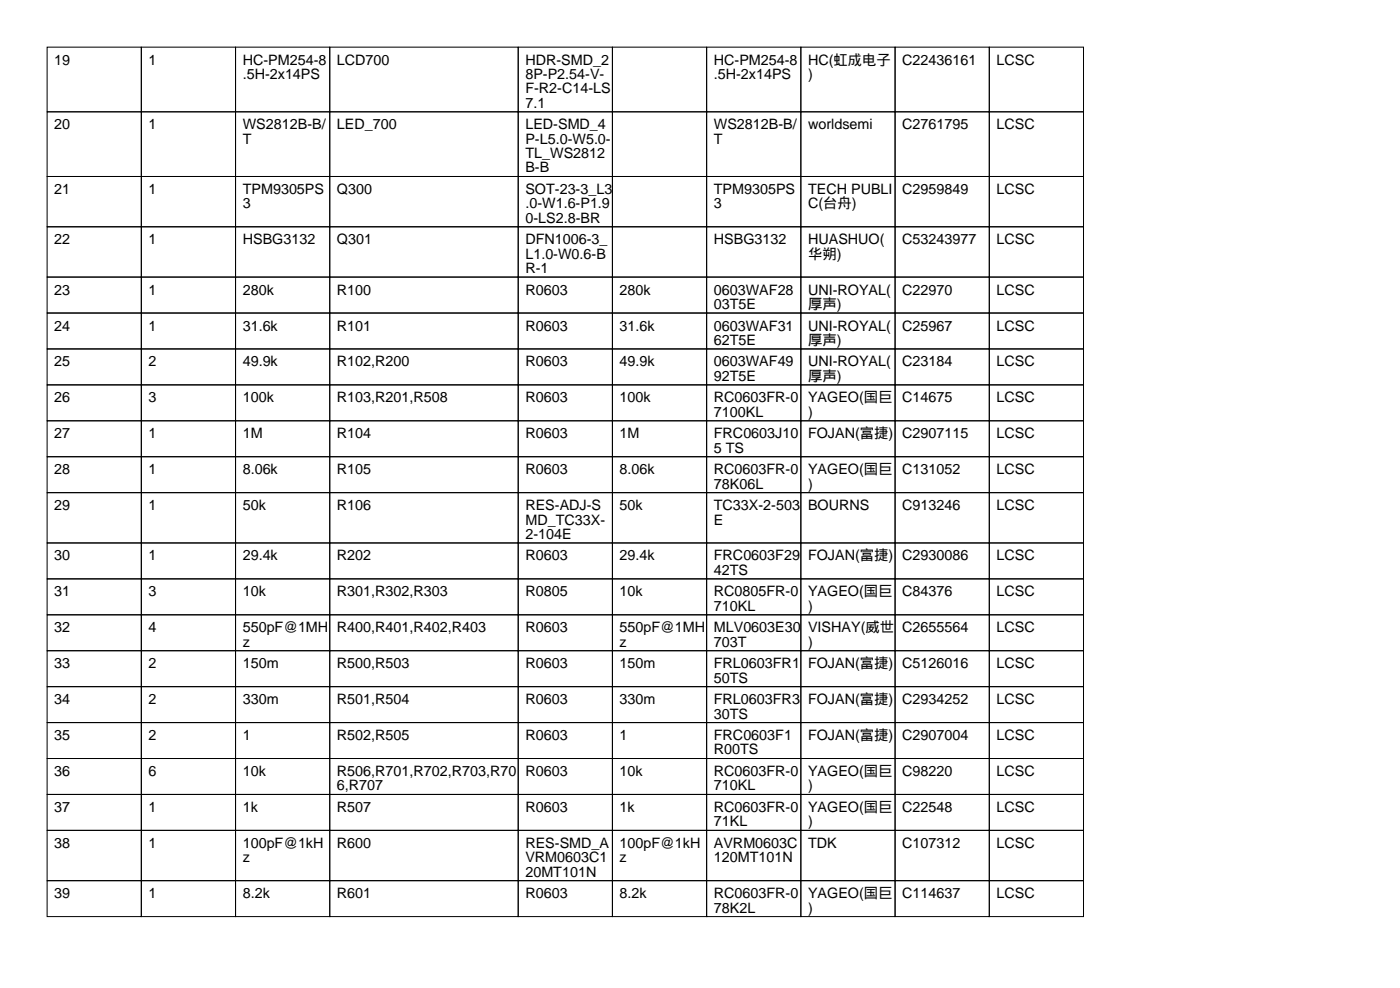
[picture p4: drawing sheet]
<svg xmlns="http://www.w3.org/2000/svg" width="297mm" height="210mm" viewBox="0 0 297 210" stroke-linecap="round" stroke-linejoin="round" font-family="sans-serif">
<defs><g id="words">
<g font-size="3">
<text x="11.5" y="13.7">19</text>
<text x="31.5" y="13.7">1</text>
<text x="51.5" y="13.7">HC-PM254-8</text>
<text x="51.5" y="16.8">.5H-2x14PS</text>
<text x="71.5" y="13.7">LCD700</text>
<text x="111.5" y="13.7">HDR-SMD_2</text>
<text x="111.5" y="16.8">8P-P2.54-V-</text>
<text x="151.5" y="13.7">HC-PM254-8</text>
<text x="151.5" y="16.8">.5H-2x14PS</text>
<text x="171.5" y="13.7">HC(虹成电子</text>
<text x="171.5" y="16.8">)</text>
<text x="191.5" y="13.7">C22436161</text>
<text x="211.5" y="13.7">LCSC</text>
<text x="111.5" y="19.8">F-R2-C14-LS</text>
<text x="111.5" y="22.9">7.1</text>
<text x="11.5" y="27.4">20</text>
<text x="31.5" y="27.4">1</text>
<text x="51.5" y="27.4">WS2812B-B/</text>
<text x="71.5" y="27.4">LED_700</text>
<text x="111.5" y="27.4">LED-SMD_4</text>
<text x="151.5" y="27.4">WS2812B-B/</text>
<text x="171.5" y="27.4">worldsemi</text>
<text x="191.5" y="27.4">C2761795</text>
<text x="211.5" y="27.4">LCSC</text>
<text x="51.5" y="30.5">T</text>
<text x="111.5" y="30.5">P-L5.0-W5.0-</text>
<text x="111.5" y="33.5">TL_WS2812</text>
<text x="151.5" y="30.5">T</text>
<text x="11.5" y="41.2">21</text>
<text x="31.5" y="41.2">1</text>
<text x="51.5" y="41.2">TPM9305PS</text>
<text x="71.5" y="41.2">Q300</text>
<text x="111.5" y="36.6">B-B</text>
<text x="111.5" y="41.2">SOT-23-3_L3</text>
<text x="151.5" y="41.2">TPM9305PS</text>
<text x="171.5" y="41.2">TECH PUBLI</text>
<text x="191.5" y="41.2">C2959849</text>
<text x="211.5" y="41.2">LCSC</text>
<text x="51.5" y="44.2">3</text>
<text x="111.5" y="44.2">.0-W1.6-P1.9</text>
<text x="111.5" y="47.2">0-LS2.8-BR</text>
<text x="151.5" y="44.2">3</text>
<text x="171.5" y="44.2">C(台舟)</text>
<text x="11.5" y="51.8">22</text>
<text x="31.5" y="51.8">1</text>
<text x="51.5" y="51.8">HSBG3132</text>
<text x="71.5" y="51.8">Q301</text>
<text x="111.5" y="51.8">DFN1006-3_</text>
<text x="151.5" y="51.8">HSBG3132</text>
<text x="171.5" y="51.8">HUASHUO(</text>
<text x="191.5" y="51.8">C53243977</text>
<text x="211.5" y="51.8">LCSC</text>
<text x="111.5" y="54.9">L1.0-W0.6-B</text>
<text x="111.5" y="57.9">R-1</text>
<text x="171.5" y="54.9">华朔)</text>
<text x="11.5" y="62.5">23</text>
<text x="31.5" y="62.5">1</text>
<text x="51.5" y="62.5">280k</text>
<text x="71.5" y="62.5">R100</text>
<text x="111.5" y="62.5">R0603</text>
<text x="131.5" y="62.5">280k</text>
<text x="151.5" y="62.5">0603WAF28</text>
<text x="151.5" y="65.5">03T5E</text>
<text x="171.5" y="62.5">UNI-ROYAL(</text>
<text x="171.5" y="65.5">厚声)</text>
<text x="191.5" y="62.5">C22970</text>
<text x="211.5" y="62.5">LCSC</text>
<text x="11.5" y="70.1">24</text>
<text x="31.5" y="70.1">1</text>
<text x="51.5" y="70.1">31.6k</text>
<text x="71.5" y="70.1">R101</text>
<text x="111.5" y="70.1">R0603</text>
<text x="131.5" y="70.1">31.6k</text>
<text x="151.5" y="70.1">0603WAF31</text>
<text x="171.5" y="70.1">UNI-ROYAL(</text>
<text x="191.5" y="70.1">C25967</text>
<text x="211.5" y="70.1">LCSC</text>
<text x="11.5" y="77.7">25</text>
<text x="31.5" y="77.7">2</text>
<text x="51.5" y="77.7">49.9k</text>
<text x="71.5" y="77.7">R102,R200</text>
<text x="111.5" y="77.7">R0603</text>
<text x="131.5" y="77.7">49.9k</text>
<text x="151.5" y="73.2">62T5E</text>
<text x="151.5" y="77.7">0603WAF49</text>
<text x="171.5" y="73.2">厚声)</text>
<text x="171.5" y="77.7">UNI-ROYAL(</text>
<text x="191.5" y="77.7">C23184</text>
<text x="211.5" y="77.7">LCSC</text>
<text x="151.5" y="80.8">92T5E</text>
<text x="171.5" y="80.8">厚声)</text>
<text x="11.5" y="85.3">26</text>
<text x="31.5" y="85.3">3</text>
<text x="51.5" y="85.3">100k</text>
<text x="71.5" y="85.3">R103,R201,R508</text>
<text x="111.5" y="85.3">R0603</text>
<text x="131.5" y="85.3">100k</text>
<text x="151.5" y="85.3">RC0603FR-0</text>
<text x="151.5" y="88.4">7100KL</text>
<text x="171.5" y="85.3">YAGEO(国巨</text>
<text x="171.5" y="88.4">)</text>
<text x="191.5" y="85.3">C14675</text>
<text x="211.5" y="85.3">LCSC</text>
<text x="11.5" y="93">27</text>
<text x="31.5" y="93">1</text>
<text x="51.5" y="93">1M</text>
<text x="71.5" y="93">R104</text>
<text x="111.5" y="93">R0603</text>
<text x="131.5" y="93">1M</text>
<text x="151.5" y="93">FRC0603J10</text>
<text x="171.5" y="93">FOJAN(富捷)</text>
<text x="191.5" y="93">C2907115</text>
<text x="211.5" y="93">LCSC</text>
<text x="11.5" y="100.6">28</text>
<text x="31.5" y="100.6">1</text>
<text x="51.5" y="100.6">8.06k</text>
<text x="71.5" y="100.6">R105</text>
<text x="111.5" y="100.6">R0603</text>
<text x="131.5" y="100.6">8.06k</text>
<text x="151.5" y="96">5 TS</text>
<text x="151.5" y="100.6">RC0603FR-0</text>
<text x="171.5" y="100.6">YAGEO(国巨</text>
<text x="191.5" y="100.6">C131052</text>
<text x="211.5" y="100.6">LCSC</text>
<text x="151.5" y="103.6">78K06L</text>
<text x="171.5" y="103.6">)</text>
<text x="11.5" y="108.2">29</text>
<text x="31.5" y="108.2">1</text>
<text x="51.5" y="108.2">50k</text>
<text x="71.5" y="108.2">R106</text>
<text x="111.5" y="108.2">RES-ADJ-S</text>
<text x="111.5" y="111.3">MD_TC33X-</text>
<text x="131.5" y="108.2">50k</text>
<text x="151.5" y="108.2">TC33X-2-503</text>
<text x="151.5" y="111.3">E</text>
<text x="171.5" y="108.2">BOURNS</text>
<text x="191.5" y="108.2">C913246</text>
<text x="211.5" y="108.2">LCSC</text>
<text x="11.5" y="118.9">30</text>
<text x="31.5" y="118.9">1</text>
<text x="51.5" y="118.9">29.4k</text>
<text x="71.5" y="118.9">R202</text>
<text x="111.5" y="114.3">2-104E</text>
<text x="111.5" y="118.9">R0603</text>
<text x="131.5" y="118.9">29.4k</text>
<text x="151.5" y="118.9">FRC0603F29</text>
<text x="171.5" y="118.9">FOJAN(富捷)</text>
<text x="191.5" y="118.9">C2930086</text>
<text x="211.5" y="118.9">LCSC</text>
<text x="151.5" y="121.9">42TS</text>
<text x="11.5" y="126.5">31</text>
<text x="31.5" y="126.5">3</text>
<text x="51.5" y="126.5">10k</text>
<text x="71.5" y="126.5">R301,R302,R303</text>
<text x="111.5" y="126.5">R0805</text>
<text x="131.5" y="126.5">10k</text>
<text x="151.5" y="126.5">RC0805FR-0</text>
<text x="151.5" y="129.5">710KL</text>
<text x="171.5" y="126.5">YAGEO(国巨</text>
<text x="171.5" y="129.5">)</text>
<text x="191.5" y="126.5">C84376</text>
<text x="211.5" y="126.5">LCSC</text>
<text x="11.5" y="134.1">32</text>
<text x="31.5" y="134.1">4</text>
<text x="51.5" y="134.1">550pF@1MH</text>
<text x="51.5" y="137.2">z</text>
<text x="71.5" y="134.1">R400,R401,R402,R403</text>
<text x="111.5" y="134.1">R0603</text>
<text x="131.5" y="134.1">550pF@1MH</text>
<text x="131.5" y="137.2">z</text>
<text x="151.5" y="134.1">MLV0603E30</text>
<text x="151.5" y="137.2">703T</text>
<text x="171.5" y="134.1">VISHAY(威世</text>
<text x="171.5" y="137.2">)</text>
<text x="191.5" y="134.1">C2655564</text>
<text x="211.5" y="134.1">LCSC</text>
<text x="11.5" y="141.7">33</text>
<text x="31.5" y="141.7">2</text>
<text x="51.5" y="141.7">150m</text>
<text x="71.5" y="141.7">R500,R503</text>
<text x="111.5" y="141.7">R0603</text>
<text x="131.5" y="141.7">150m</text>
<text x="151.5" y="141.7">FRL0603FR1</text>
<text x="171.5" y="141.7">FOJAN(富捷)</text>
<text x="191.5" y="141.7">C5126016</text>
<text x="211.5" y="141.7">LCSC</text>
<text x="11.5" y="149.4">34</text>
<text x="31.5" y="149.4">2</text>
<text x="51.5" y="149.4">330m</text>
<text x="71.5" y="149.4">R501,R504</text>
<text x="111.5" y="149.4">R0603</text>
<text x="131.5" y="149.4">330m</text>
<text x="151.5" y="144.8">50TS</text>
<text x="151.5" y="149.4">FRL0603FR3</text>
<text x="171.5" y="149.4">FOJAN(富捷)</text>
<text x="191.5" y="149.4">C2934252</text>
<text x="211.5" y="149.4">LCSC</text>
<text x="151.5" y="152.4">30TS</text>
<text x="11.5" y="157">35</text>
<text x="31.5" y="157">2</text>
<text x="51.5" y="157">1</text>
<text x="71.5" y="157">R502,R505</text>
<text x="111.5" y="157">R0603</text>
<text x="131.5" y="157">1</text>
<text x="151.5" y="157">FRC0603F1</text>
<text x="151.5" y="160">R00TS</text>
<text x="171.5" y="157">FOJAN(富捷)</text>
<text x="191.5" y="157">C2907004</text>
<text x="211.5" y="157">LCSC</text>
<text x="11.5" y="164.6">36</text>
<text x="31.5" y="164.6">6</text>
<text x="51.5" y="164.6">10k</text>
<text x="71.5" y="164.6">R506,R701,R702,R703,R70</text>
<text x="71.5" y="167.6">6,R707</text>
<text x="111.5" y="164.6">R0603</text>
<text x="131.5" y="164.6">10k</text>
<text x="151.5" y="164.6">RC0603FR-0</text>
<text x="151.5" y="167.6">710KL</text>
<text x="171.5" y="164.6">YAGEO(国巨</text>
<text x="171.5" y="167.6">)</text>
<text x="191.5" y="164.6">C98220</text>
<text x="211.5" y="164.6">LCSC</text>
<text x="11.5" y="172.2">37</text>
<text x="31.5" y="172.2">1</text>
<text x="51.5" y="172.2">1k</text>
<text x="71.5" y="172.2">R507</text>
<text x="111.5" y="172.2">R0603</text>
<text x="131.5" y="172.2">1k</text>
<text x="151.5" y="172.2">RC0603FR-0</text>
<text x="171.5" y="172.2">YAGEO(国巨</text>
<text x="191.5" y="172.2">C22548</text>
<text x="211.5" y="172.2">LCSC</text>
<text x="11.5" y="179.8">38</text>
<text x="31.5" y="179.8">1</text>
<text x="51.5" y="179.8">100pF@1kH</text>
<text x="71.5" y="179.8">R600</text>
<text x="111.5" y="179.8">RES-SMD_A</text>
<text x="131.5" y="179.8">100pF@1kH</text>
<text x="151.5" y="175.3">71KL</text>
<text x="151.5" y="179.8">AVRM0603C</text>
<text x="171.5" y="175.3">)</text>
<text x="171.5" y="179.8">TDK</text>
<text x="191.5" y="179.8">C107312</text>
<text x="211.5" y="179.8">LCSC</text>
<text x="51.5" y="182.9">z</text>
<text x="111.5" y="182.9">VRM0603C1</text>
<text x="111.5" y="185.9">20MT101N</text>
<text x="131.5" y="182.9">z</text>
<text x="151.5" y="182.9">120MT101N</text>
<text x="11.5" y="190.5">39</text>
<text x="31.5" y="190.5">1</text>
<text x="51.5" y="190.5">8.2k</text>
<text x="71.5" y="190.5">R601</text>
<text x="111.5" y="190.5">R0603</text>
<text x="131.5" y="190.5">8.2k</text>
<text x="151.5" y="190.5">RC0603FR-0</text>
<text x="171.5" y="190.5">YAGEO(国巨</text>
<text x="191.5" y="190.5">C114637</text>
<text x="211.5" y="190.5">LCSC</text>
<text x="151.5" y="193.6">78K2L</text>
<text x="171.5" y="193.6">)</text>
</g>
</g></defs>
<g fill="none" stroke="#000" stroke-width=".21">
<path d="M10 10h20v13.7h-20zM30 10h20v13.7h-20zM50 10h20v13.7h-20zM70 10h40v13.7h-40zM110 10h20v13.7h-20zM130 10h20v13.7h-20zM150 10h20v13.7h-20zM170 10h20v13.7h-20zM190 10h20v13.7h-20zM210 10h20v13.7h-20zM10 23.7h20v13.7h-20zM10 37.4h20v10.7h-20z"/>
<path d="M30 23.7h20v13.7h-20zM30 37.4h20v10.7h-20zM50 23.7h20v13.7h-20zM50 37.4h20v10.7h-20zM70 23.7h40v13.7h-40zM70 37.4h40v10.7h-40zM110 23.7h20v13.7h-20zM110 37.4h20v10.7h-20zM130 23.7h20v13.7h-20zM130 37.4h20v10.7h-20zM150 23.7h20v13.7h-20zM150 37.4h20v10.7h-20z"/>
<path d="M170 23.7h20v13.7h-20zM170 37.4h20v10.7h-20zM190 23.7h20v13.7h-20zM190 37.4h20v10.7h-20zM210 23.7h20v13.7h-20zM210 37.4h20v10.7h-20zM10 48.1h20v10.7h-20zM10 58.8h20v7.6h-20zM30 48.1h20v10.7h-20zM30 58.8h20v7.6h-20zM50 48.1h20v10.7h-20zM50 58.8h20v7.6h-20z"/>
<path d="M70 48.1h40v10.7h-40zM70 58.8h40v7.6h-40zM110 48.1h20v10.7h-20zM110 58.8h20v7.6h-20zM130 48.1h20v10.7h-20zM130 58.8h20v7.6h-20zM150 48.1h20v10.7h-20zM150 58.8h20v7.6h-20zM170 48.1h20v10.7h-20zM170 58.8h20v7.6h-20zM190 48.1h20v10.7h-20zM190 58.8h20v7.6h-20z"/>
<path d="M210 48.1h20v10.7h-20zM210 58.8h20v7.6h-20zM10 66.4h20v7.6h-20zM10 74h20v7.6h-20zM30 66.4h20v7.6h-20zM30 74h20v7.6h-20zM50 66.4h20v7.6h-20zM50 74h20v7.6h-20zM70 66.4h40v7.6h-40zM70 74h40v7.6h-40zM110 66.4h20v7.6h-20zM110 74h20v7.6h-20z"/>
<path d="M130 66.4h20v7.6h-20zM130 74h20v7.6h-20zM150 66.4h20v7.6h-20zM150 74h20v7.6h-20zM170 66.4h20v7.6h-20zM170 74h20v7.6h-20zM190 66.4h20v7.6h-20zM190 74h20v7.6h-20zM210 66.4h20v7.6h-20zM210 74h20v7.6h-20zM10 81.6h20v7.6h-20zM10 89.2h20v7.7h-20z"/>
<path d="M10 96.9h20v7.6h-20zM30 81.6h20v7.6h-20zM30 89.2h20v7.7h-20zM30 96.9h20v7.6h-20zM50 81.6h20v7.6h-20zM50 89.2h20v7.7h-20zM50 96.9h20v7.6h-20zM70 81.6h40v7.6h-40zM70 89.2h40v7.7h-40zM70 96.9h40v7.6h-40zM110 81.6h20v7.6h-20zM110 89.2h20v7.7h-20z"/>
<path d="M110 96.9h20v7.6h-20zM130 81.6h20v7.6h-20zM130 89.2h20v7.7h-20zM130 96.9h20v7.6h-20zM150 81.6h20v7.6h-20zM150 89.2h20v7.7h-20zM150 96.9h20v7.6h-20zM170 81.6h20v7.6h-20zM170 89.2h20v7.7h-20zM170 96.9h20v7.6h-20zM190 81.6h20v7.6h-20zM190 89.2h20v7.7h-20z"/>
<path d="M190 96.9h20v7.6h-20zM210 81.6h20v7.6h-20zM210 89.2h20v7.7h-20zM210 96.9h20v7.6h-20zM10 104.5h20v10.7h-20zM10 115.2h20v7.6h-20zM30 104.5h20v10.7h-20zM30 115.2h20v7.6h-20zM50 104.5h20v10.7h-20zM50 115.2h20v7.6h-20zM70 104.5h40v10.7h-40zM70 115.2h40v7.6h-40z"/>
<path d="M110 104.5h20v10.7h-20zM110 115.2h20v7.6h-20zM130 104.5h20v10.7h-20zM130 115.2h20v7.6h-20zM150 104.5h20v10.7h-20zM150 115.2h20v7.6h-20zM170 104.5h20v10.7h-20zM170 115.2h20v7.6h-20zM190 104.5h20v10.7h-20zM190 115.2h20v7.6h-20zM210 104.5h20v10.7h-20zM210 115.2h20v7.6h-20z"/>
<path d="M10 122.8h20v7.6h-20zM10 130.4h20v7.6h-20zM10 138h20v7.6h-20zM30 122.8h20v7.6h-20zM30 130.4h20v7.6h-20zM30 138h20v7.6h-20zM50 122.8h20v7.6h-20zM50 130.4h20v7.6h-20zM50 138h20v7.6h-20zM70 122.8h40v7.6h-40zM70 130.4h40v7.6h-40zM70 138h40v7.6h-40z"/>
<path d="M110 122.8h20v7.6h-20zM110 130.4h20v7.6h-20zM110 138h20v7.6h-20zM130 122.8h20v7.6h-20zM130 130.4h20v7.6h-20zM130 138h20v7.6h-20zM150 122.8h20v7.6h-20zM150 130.4h20v7.6h-20zM150 138h20v7.6h-20zM170 122.8h20v7.6h-20zM170 130.4h20v7.6h-20zM170 138h20v7.6h-20z"/>
<path d="M190 122.8h20v7.6h-20zM190 130.4h20v7.6h-20zM190 138h20v7.6h-20zM210 122.8h20v7.6h-20zM210 130.4h20v7.6h-20zM210 138h20v7.6h-20zM10 145.6h20v7.7h-20zM10 153.3h20v7.6h-20zM30 145.6h20v7.7h-20zM30 153.3h20v7.6h-20zM50 145.6h20v7.7h-20zM50 153.3h20v7.6h-20z"/>
<path d="M70 145.6h40v7.7h-40zM70 153.3h40v7.6h-40zM110 145.6h20v7.7h-20zM110 153.3h20v7.6h-20zM130 145.6h20v7.7h-20zM130 153.3h20v7.6h-20zM150 145.6h20v7.7h-20zM150 153.3h20v7.6h-20zM170 145.6h20v7.7h-20zM170 153.3h20v7.6h-20zM190 145.6h20v7.7h-20zM190 153.3h20v7.6h-20z"/>
<path d="M210 145.6h20v7.7h-20zM210 153.3h20v7.6h-20zM10 160.9h20v7.6h-20zM10 168.5h20v7.6h-20zM10 176.1h20v10.7h-20zM30 160.9h20v7.6h-20zM30 168.5h20v7.6h-20zM30 176.1h20v10.7h-20zM50 160.9h20v7.6h-20zM50 168.5h20v7.6h-20zM50 176.1h20v10.7h-20zM70 160.9h40v7.6h-40z"/>
<path d="M70 168.5h40v7.6h-40zM70 176.1h40v10.7h-40zM110 160.9h20v7.6h-20zM110 168.5h20v7.6h-20zM110 176.1h20v10.7h-20zM130 160.9h20v7.6h-20zM130 168.5h20v7.6h-20zM130 176.1h20v10.7h-20zM150 160.9h20v7.6h-20zM150 168.5h20v7.6h-20zM150 176.1h20v10.7h-20zM170 160.9h20v7.6h-20z"/>
<path d="M170 168.5h20v7.6h-20zM170 176.1h20v10.7h-20zM190 160.9h20v7.6h-20zM190 168.5h20v7.6h-20zM190 176.1h20v10.7h-20zM210 160.9h20v7.6h-20zM210 168.5h20v7.6h-20zM210 176.1h20v10.7h-20zM10 186.8h20v7.6h-20zM30 186.8h20v7.6h-20zM50 186.8h20v7.6h-20zM70 186.8h40v7.6h-40z"/>
<path d="M110 186.8h20v7.6h-20zM130 186.8h20v7.6h-20zM150 186.8h20v7.6h-20zM170 186.8h20v7.6h-20zM190 186.8h20v7.6h-20zM210 186.8h20v7.6h-20z"/>
</g>
<use href="#words"/>
</svg>
